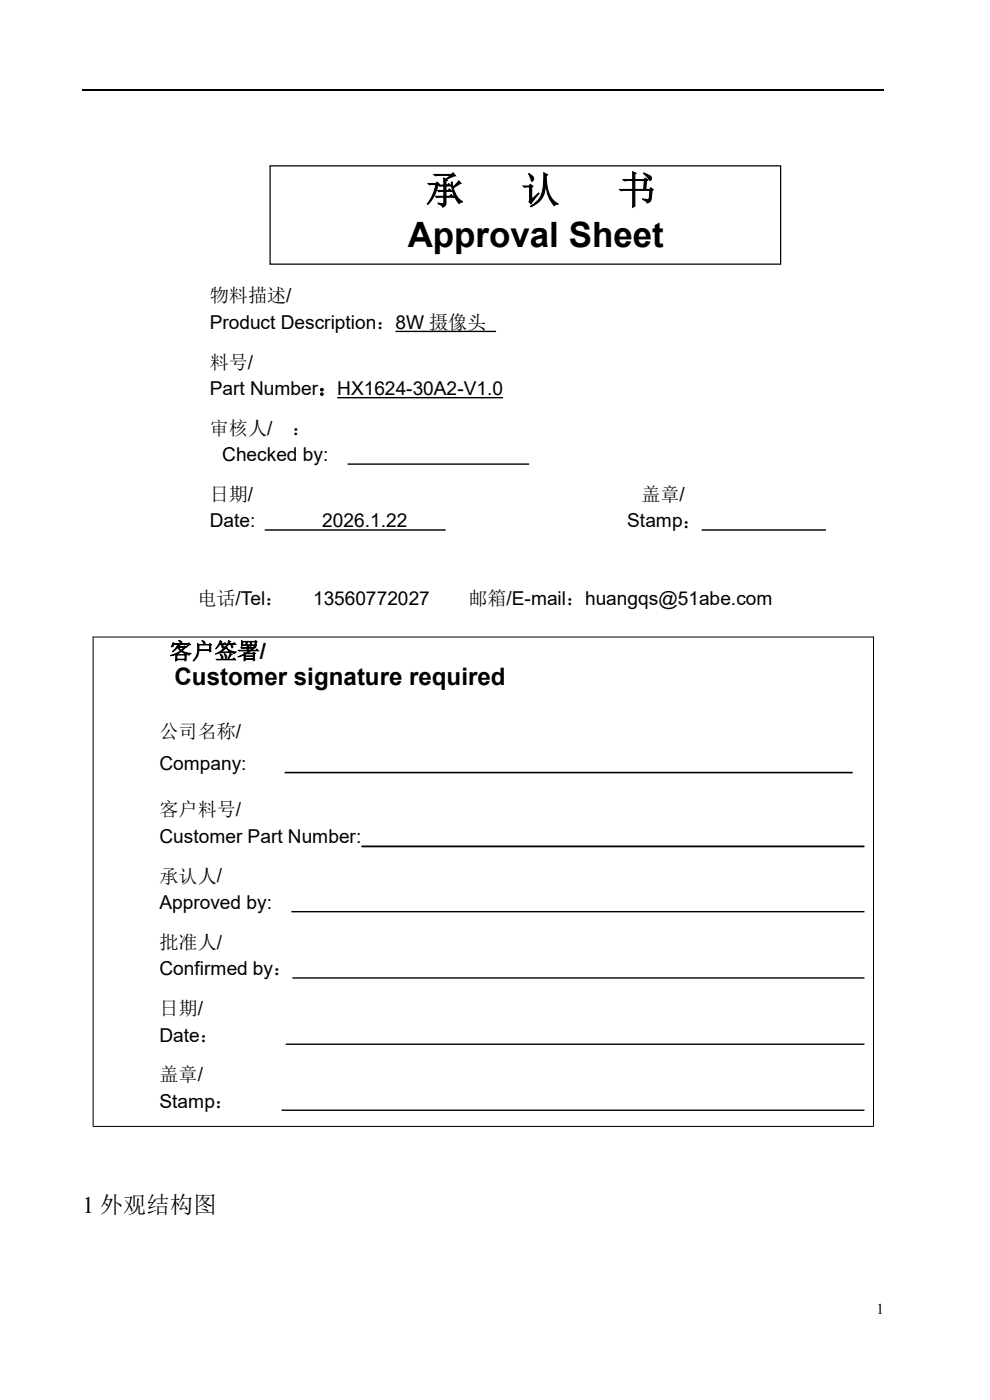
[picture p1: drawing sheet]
<svg xmlns="http://www.w3.org/2000/svg" width="210mm" height="297mm" viewBox="0 0 210 297" stroke-linecap="round" stroke-linejoin="round" font-family="sans-serif">
<defs><g id="words">
<g font-size="8.1">
<text x="90.3" y="43.1">承</text>
<text x="110.7" y="43.1">认</text>
<text x="131" y="43.1">书</text>
</g>
<text font-size="7.4" x="86.5" y="52.3">Approval Sheet</text>
<text font-size="5.1" x="37" y="145.4">Customer signature required</text>
<text font-size="5" x="17.5" y="257.3">1 外观结构图</text>
<text font-size="4.7" x="36" y="139.8">客户签署/</text>
<g font-size="4.1">
<text x="44.5" y="64.2">物料描述/</text>
<text x="44.5" y="69.8">Product Description：8W 摄像头</text>
<text x="44.5" y="78.2">料号/</text>
<text x="44.5" y="83.8">Part Number：HX1624-30A2-V1.0</text>
<text x="44.5" y="92.3">审核人/</text>
<text x="62" y="92.3">：</text>
<text x="47.2" y="97.9">Checked by:</text>
<text x="44.5" y="106.3">日期/</text>
<text x="136.1" y="106.3">盖章/</text>
<text x="44.5" y="111.9">Date:</text>
<text x="68.4" y="111.9">2026.1.22</text>
<text x="133.1" y="111.9">Stamp：</text>
<text x="41.9" y="128.3">电话/Tel：</text>
<text x="66.4" y="128.2">13560772027</text>
<text x="99.4" y="128.3">邮箱/E-mail：huangqs@51abe.com</text>
<text x="33.8" y="156.6">公司名称/</text>
<text x="33.8" y="163.3">Company:</text>
<text x="33.8" y="173.2">客户料号/</text>
<text x="33.8" y="178.8">Customer Part Number:</text>
<text x="33.8" y="187.3">承认人/</text>
<text x="33.8" y="192.9">Approved by:</text>
<text x="33.8" y="201.3">批准人/</text>
<text x="33.8" y="206.9">Confirmed by：</text>
<text x="33.8" y="215.3">日期/</text>
<text x="33.8" y="221">Date：</text>
<text x="33.8" y="229.4">盖章/</text>
<text x="33.8" y="235">Stamp：</text>
</g>
<text font-size="3.2" x="185.9" y="278.8">1</text>
</g></defs>
<path d="M17.5 19.1h170" fill="none" stroke="#000" stroke-width=".25"/>
<path d="M83.9 70.3h21.3M71.5 84.4h35.2M73.7 98.5h38.6M56.2 112.4h38.3M148.8 112.4h26.4M61.8 193.4h121.6M62 207.5h121.4M59.7 235.5h123.7M60.6 221.5h122.8" fill="none" stroke="#000" stroke-width=".3"/>
<path d="M60.4 163.9h120.5" fill="none" stroke="#000" stroke-width=".34"/>
<path d="M76.7 179.6h106.7" fill="none" stroke="#000" stroke-width=".38"/>
<path d="M19.7 135.1h165.7M19.8 135.1v103.8M185.3 135.1v103.8M19.7 239h165.7" fill="none" stroke="#000" stroke-width=".21"/>
<path d="M57.3 35.3l.1-.1v20.8l-.1-.1h108.3l-.1 .1v-20.8l.1 .1zM57.2 35.1h108.5v21.1h-108.5z" fill="#000"/>
<use href="#words"/>
</svg>
